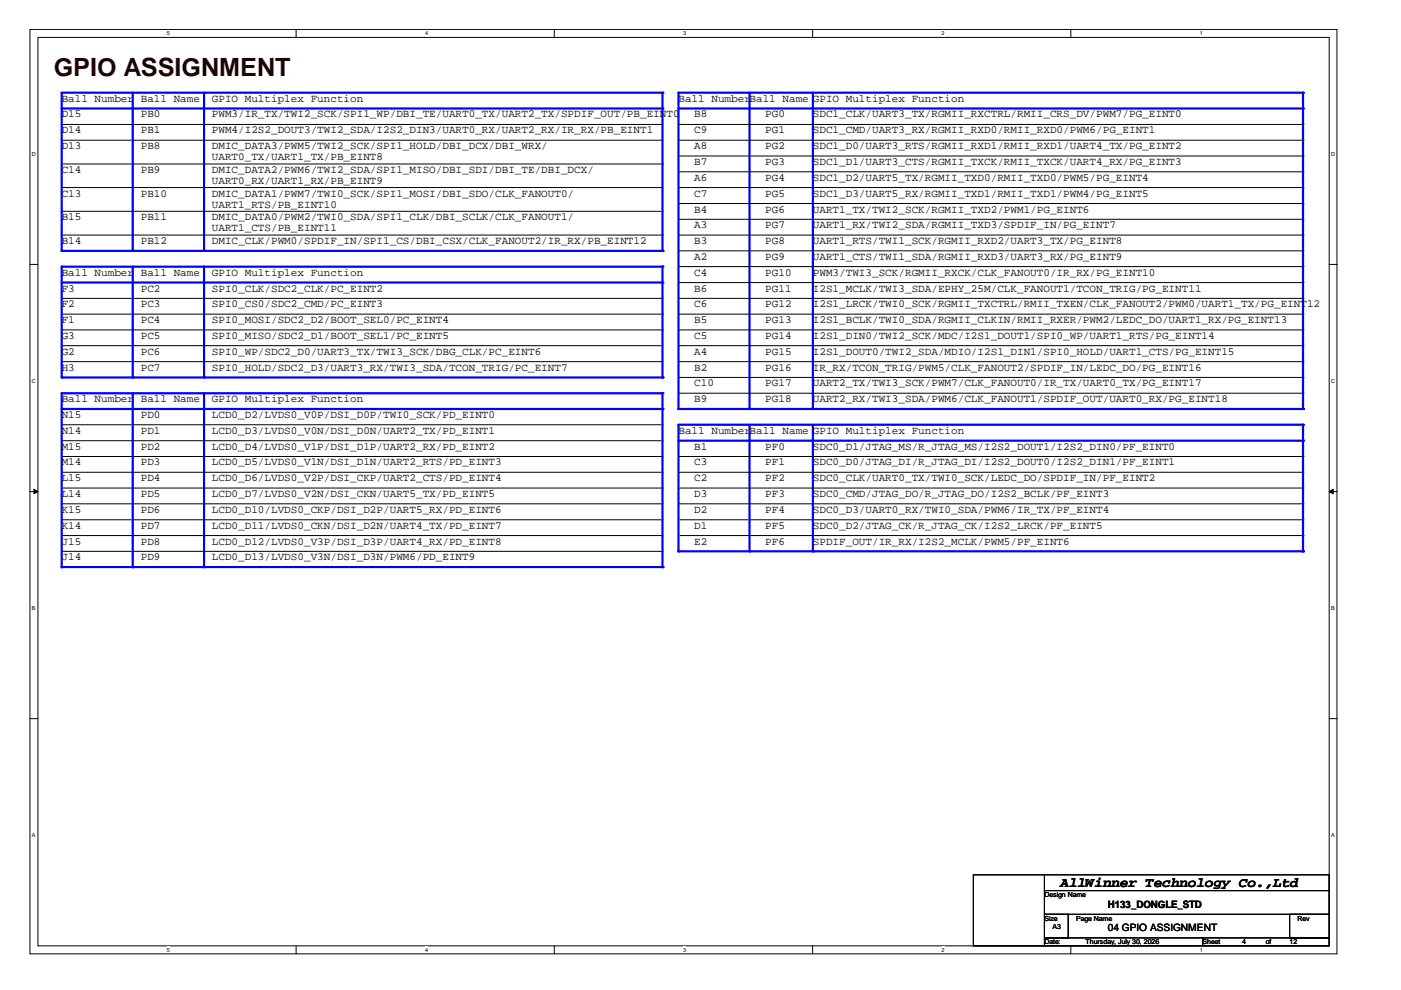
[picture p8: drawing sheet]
<svg xmlns="http://www.w3.org/2000/svg" width="297mm" height="210mm" viewBox="0 0 297 210" stroke-linecap="round" stroke-linejoin="round" font-family="sans-serif">
<defs><g id="words">
<text font-size="5.3" fill="#400000" x="11.4" y="16.2">GPIO ASSIGNMENT</text>
<text font-size="3" x="224.8" y="188.1">AllWinner Technology Co.,Ltd</text>
<g font-size="2.3">
<text x="13.1" y="21.6">Ball Number</text>
<text x="29.8" y="21.6">Ball Name</text>
<text x="44.9" y="21.6">GPIO Multiplex Function</text>
<text x="143.8" y="21.6">Ball Number</text>
<text x="158.9" y="21.6">Ball Name</text>
<text x="172.3" y="21.6">GPIO Multiplex Function</text>
<text x="13.1" y="28.3">D14</text>
<text x="13.1" y="24.9">D15</text>
<text x="29.8" y="28.3">PB1</text>
<text x="29.8" y="24.9">PB0</text>
<text x="44.9" y="28.3">PWM4/I2S2_DOUT3/TWI2_SDA/I2S2_DIN3/UART0_RX/UART2_RX/IR_RX/PB_EINT1</text>
<text x="44.9" y="24.9">PWM3/IR_TX/TWI2_SCK/SPI1_WP/DBI_TE/UART0_TX/UART2_TX/SPDIF_OUT/PB_EINT0</text>
<text x="147.2" y="28.3">C9</text>
<text x="147.2" y="24.9">B8</text>
<text x="162.3" y="28.3">PG1</text>
<text x="162.3" y="24.9">PG0</text>
<text x="172.3" y="24.9">SDC1_CLK/UART3_TX/RGMII_RXCTRL/RMII_CRS_DV/PWM7/PG_EINT0</text>
<text x="172.3" y="28.3">SDC1_CMD/UART3_RX/RGMII_RXD0/RMII_RXD0/PWM6/PG_EINT1</text>
<text x="13.1" y="31.6">D13</text>
<text x="29.8" y="31.6">PB8</text>
<text x="44.9" y="31.6">DMIC_DATA3/PWM5/TWI2_SCK/SPI1_HOLD/DBI_DCX/DBI_WRX/</text>
<text x="44.9" y="34">UART0_TX/UART1_TX/PB_EINT8</text>
<text x="147.2" y="35">B7</text>
<text x="147.2" y="31.6">A8</text>
<text x="162.3" y="35">PG3</text>
<text x="162.3" y="31.6">PG2</text>
<text x="172.3" y="31.6">SDC1_D0/UART3_RTS/RGMII_RXD1/RMII_RXD1/UART4_TX/PG_EINT2</text>
<text x="172.3" y="35">SDC1_D1/UART3_CTS/RGMII_TXCK/RMII_TXCK/UART4_RX/PG_EINT3</text>
<text x="13.1" y="36.7">C14</text>
<text x="13.1" y="41.7">C13</text>
<text x="29.8" y="36.7">PB9</text>
<text x="29.8" y="41.7">PB10</text>
<text x="44.9" y="36.7">DMIC_DATA2/PWM6/TWI2_SDA/SPI1_MISO/DBI_SDI/DBI_TE/DBI_DCX/</text>
<text x="44.9" y="39">UART0_RX/UART1_RX/PB_EINT9</text>
<text x="44.9" y="41.7">DMIC_DATA1/PWM7/TWI0_SCK/SPI1_MOSI/DBI_SDO/CLK_FANOUT0/</text>
<text x="147.2" y="38.3">A6</text>
<text x="147.2" y="41.7">C7</text>
<text x="162.3" y="38.3">PG4</text>
<text x="162.3" y="41.7">PG5</text>
<text x="172.3" y="41.7">SDC1_D3/UART5_RX/RGMII_TXD1/RMII_TXD1/PWM4/PG_EINT5</text>
<text x="172.3" y="38.3">SDC1_D2/UART5_TX/RGMII_TXD0/RMII_TXD0/PWM5/PG_EINT4</text>
<text x="13.1" y="46.7">B15</text>
<text x="29.8" y="46.7">PB11</text>
<text x="44.9" y="44">UART1_RTS/PB_EINT10</text>
<text x="44.9" y="46.7">DMIC_DATA0/PWM2/TWI0_SDA/SPI1_CLK/DBI_SCLK/CLK_FANOUT1/</text>
<text x="147.2" y="45.1">B4</text>
<text x="162.3" y="45.1">PG6</text>
<text x="172.3" y="45.1">UART1_TX/TWI2_SCK/RGMII_TXD2/PWM1/PG_EINT6</text>
<text x="13.1" y="51.7">B14</text>
<text x="29.8" y="51.7">PB12</text>
<text x="44.9" y="51.7">DMIC_CLK/PWM0/SPDIF_IN/SPI1_CS/DBI_CSX/CLK_FANOUT2/IR_RX/PB_EINT12</text>
<text x="44.9" y="49">UART1_CTS/PB_EINT11</text>
<text x="147.2" y="48.4">A3</text>
<text x="147.2" y="51.7">B3</text>
<text x="162.3" y="48.4">PG7</text>
<text x="162.3" y="51.7">PG8</text>
<text x="172.3" y="48.4">UART1_RX/TWI2_SDA/RGMII_TXD3/SPDIF_IN/PG_EINT7</text>
<text x="172.3" y="51.7">UART1_RTS/TWI1_SCK/RGMII_RXD2/UART3_TX/PG_EINT8</text>
<text x="13.1" y="58.4">Ball Number</text>
<text x="29.8" y="58.4">Ball Name</text>
<text x="44.9" y="58.4">GPIO Multiplex Function</text>
<text x="147.2" y="55.1">A2</text>
<text x="147.2" y="58.4">C4</text>
<text x="162.3" y="58.4">PG10</text>
<text x="162.3" y="55.1">PG9</text>
<text x="172.3" y="55.1">UART1_CTS/TWI1_SDA/RGMII_RXD3/UART3_RX/PG_EINT9</text>
<text x="172.3" y="58.4">PWM3/TWI3_SCK/RGMII_RXCK/CLK_FANOUT0/IR_RX/PG_EINT10</text>
<text x="13.1" y="61.8">F3</text>
<text x="13.1" y="65.2">F2</text>
<text x="29.8" y="65.2">PC3</text>
<text x="29.8" y="61.8">PC2</text>
<text x="44.9" y="61.8">SPI0_CLK/SDC2_CLK/PC_EINT2</text>
<text x="44.9" y="65.2">SPI0_CS0/SDC2_CMD/PC_EINT3</text>
<text x="147.2" y="61.8">B6</text>
<text x="147.2" y="65.2">C6</text>
<text x="162.3" y="61.8">PG11</text>
<text x="162.3" y="65.2">PG12</text>
<text x="172.3" y="61.8">I2S1_MCLK/TWI3_SDA/EPHY_25M/CLK_FANOUT1/TCON_TRIG/PG_EINT11</text>
<text x="172.3" y="65.2">I2S1_LRCK/TWI0_SCK/RGMII_TXCTRL/RMII_TXEN/CLK_FANOUT2/PWM0/UART1_TX/PG_EINT12</text>
<text x="13.1" y="68.5">F1</text>
<text x="13.1" y="71.9">G3</text>
<text x="29.8" y="68.5">PC4</text>
<text x="29.8" y="71.9">PC5</text>
<text x="44.9" y="68.5">SPI0_MOSI/SDC2_D2/BOOT_SEL0/PC_EINT4</text>
<text x="44.9" y="71.9">SPI0_MISO/SDC2_D1/BOOT_SEL1/PC_EINT5</text>
<text x="147.2" y="71.9">C5</text>
<text x="147.2" y="68.5">B5</text>
<text x="162.3" y="68.5">PG13</text>
<text x="162.3" y="71.9">PG14</text>
<text x="172.3" y="68.5">I2S1_BCLK/TWI0_SDA/RGMII_CLKIN/RMII_RXER/PWM2/LEDC_DO/UART1_RX/PG_EINT13</text>
<text x="172.3" y="71.9">I2S1_DIN0/TWI2_SCK/MDC/I2S1_DOUT1/SPI0_WP/UART1_RTS/PG_EINT14</text>
<text x="13.1" y="75.2">G2</text>
<text x="29.8" y="75.2">PC6</text>
<text x="44.9" y="75.2">SPI0_WP/SDC2_D0/UART3_TX/TWI3_SCK/DBG_CLK/PC_EINT6</text>
<text x="147.2" y="75.2">A4</text>
<text x="162.3" y="75.2">PG15</text>
<text x="172.3" y="75.2">I2S1_DOUT0/TWI2_SDA/MDIO/I2S1_DIN1/SPI0_HOLD/UART1_CTS/PG_EINT15</text>
<text x="13.1" y="78.6">H3</text>
<text x="29.8" y="78.6">PC7</text>
<text x="44.9" y="78.6">SPI0_HOLD/SDC2_D3/UART3_RX/TWI3_SDA/TCON_TRIG/PC_EINT7</text>
<text x="147.2" y="81.9">C10</text>
<text x="147.2" y="78.6">B2</text>
<text x="162.3" y="81.9">PG17</text>
<text x="162.3" y="78.6">PG16</text>
<text x="172.3" y="81.9">UART2_TX/TWI3_SCK/PWM7/CLK_FANOUT0/IR_TX/UART0_TX/PG_EINT17</text>
<text x="172.3" y="78.6">IR_RX/TCON_TRIG/PWM5/CLK_FANOUT2/SPDIF_IN/LEDC_DO/PG_EINT16</text>
<text x="13.1" y="88.6">N15</text>
<text x="13.1" y="85.3">Ball Number</text>
<text x="29.8" y="88.6">PD0</text>
<text x="29.8" y="85.3">Ball Name</text>
<text x="44.9" y="88.6">LCD0_D2/LVDS0_V0P/DSI_D0P/TWI0_SCK/PD_EINT0</text>
<text x="44.9" y="85.3">GPIO Multiplex Function</text>
<text x="147.2" y="85.3">B9</text>
<text x="162.3" y="85.3">PG18</text>
<text x="172.3" y="85.3">UART2_RX/TWI3_SDA/PWM6/CLK_FANOUT1/SPDIF_OUT/UART0_RX/PG_EINT18</text>
<text x="13.1" y="92">N14</text>
<text x="13.1" y="95.3">M15</text>
<text x="29.8" y="92">PD1</text>
<text x="29.8" y="95.3">PD2</text>
<text x="44.9" y="95.3">LCD0_D4/LVDS0_V1P/DSI_D1P/UART2_RX/PD_EINT2</text>
<text x="44.9" y="92">LCD0_D3/LVDS0_V0N/DSI_D0N/UART2_TX/PD_EINT1</text>
<text x="143.8" y="92">Ball NumberBall Name</text>
<text x="147.2" y="95.3">B1</text>
<text x="162.3" y="95.3">PF0</text>
<text x="172.3" y="92">GPIO Multiplex Function</text>
<text x="172.3" y="95.3">SDC0_D1/JTAG_MS/R_JTAG_MS/I2S2_DOUT1/I2S2_DIN0/PF_EINT0</text>
<text x="13.1" y="98.7">M14</text>
<text x="29.8" y="98.7">PD3</text>
<text x="44.9" y="98.7">LCD0_D5/LVDS0_V1N/DSI_D1N/UART2_RTS/PD_EINT3</text>
<text x="147.2" y="98.7">C3</text>
<text x="162.3" y="98.7">PF1</text>
<text x="172.3" y="98.7">SDC0_D0/JTAG_DI/R_JTAG_DI/I2S2_DOUT0/I2S2_DIN1/PF_EINT1</text>
<text x="13.1" y="102">L15</text>
<text x="13.1" y="105.4">L14</text>
<text x="29.8" y="102">PD4</text>
<text x="29.8" y="105.4">PD5</text>
<text x="44.9" y="102">LCD0_D6/LVDS0_V2P/DSI_CKP/UART2_CTS/PD_EINT4</text>
<text x="44.9" y="105.4">LCD0_D7/LVDS0_V2N/DSI_CKN/UART5_TX/PD_EINT5</text>
<text x="147.2" y="102">C2</text>
<text x="147.2" y="105.4">D3</text>
<text x="162.3" y="102">PF2</text>
<text x="162.3" y="105.4">PF3</text>
<text x="172.3" y="105.4">SDC0_CMD/JTAG_DO/R_JTAG_DO/I2S2_BCLK/PF_EINT3</text>
<text x="172.3" y="102">SDC0_CLK/UART0_TX/TWI0_SCK/LEDC_DO/SPDIF_IN/PF_EINT2</text>
<text x="13.1" y="108.7">K15</text>
<text x="13.1" y="112.1">K14</text>
<text x="29.8" y="112.1">PD7</text>
<text x="29.8" y="108.7">PD6</text>
<text x="44.9" y="108.7">LCD0_D10/LVDS0_CKP/DSI_D2P/UART5_RX/PD_EINT6</text>
<text x="44.9" y="112.1">LCD0_D11/LVDS0_CKN/DSI_D2N/UART4_TX/PD_EINT7</text>
<text x="147.2" y="108.7">D2</text>
<text x="147.2" y="112.1">D1</text>
<text x="162.3" y="108.7">PF4</text>
<text x="162.3" y="112.1">PF5</text>
<text x="172.3" y="112.1">SDC0_D2/JTAG_CK/R_JTAG_CK/I2S2_LRCK/PF_EINT5</text>
<text x="172.3" y="108.7">SDC0_D3/UART0_RX/TWI0_SDA/PWM6/IR_TX/PF_EINT4</text>
<text x="13.1" y="115.5">J15</text>
<text x="13.1" y="118.8">J14</text>
<text x="29.8" y="115.5">PD8</text>
<text x="29.8" y="118.8">PD9</text>
<text x="44.9" y="115.5">LCD0_D12/LVDS0_V3P/DSI_D3P/UART4_RX/PD_EINT8</text>
<text x="44.9" y="118.8">LCD0_D13/LVDS0_V3N/DSI_D3N/PWM6/PD_EINT9</text>
<text x="147.2" y="115.5">E2</text>
<text x="162.3" y="115.5">PF6</text>
<text x="172.3" y="115.5">SPDIF_OUT/IR_RX/I2S2_MCLK/PWM5/PF_EINT6</text>
</g>
<g font-size="2.2">
<text x="234.9" y="197.5">04 GPIO ASSIGNMENT</text>
<text x="234.9" y="192.5">H133_DONGLE_STD</text>
</g>
<g font-size="1.5">
<text x="221.4" y="190.2">Design Name</text>
<text x="221.4" y="195.2">Size</text>
<text x="223.1" y="196.9">A3</text>
<text x="228.1" y="195.2">Page Name</text>
<text x="275.1" y="195.2">Rev</text>
<text x="221.4" y="200.2">Date:</text>
<text x="230.2" y="200.2">Thursday, July 30, 2026</text>
<text x="255" y="200.2">Sheet</text>
<text x="263.4" y="200.2">4</text>
<text x="268.4" y="200.2">of</text>
<text x="273.4" y="200.2">12</text>
</g>
<g font-size="1.2">
<text x="35.4" y="7.5">5</text>
<text x="90.1" y="7.5">4</text>
<text x="144.9" y="7.5">3</text>
<text x="199.6" y="7.5">2</text>
<text x="254.4" y="7.5">1</text>
<text x="6.8" y="33.1">D</text>
<text x="282.2" y="33.1">D</text>
<text x="6.8" y="81.2">C</text>
<text x="282.2" y="81.2">C</text>
<text x="6.8" y="129.4">B</text>
<text x="282.2" y="129.4">B</text>
<text x="6.8" y="177.5">A</text>
<text x="282.2" y="177.5">A</text>
<text x="35.4" y="201.8">5</text>
<text x="90.1" y="201.8">4</text>
<text x="144.9" y="201.8">3</text>
<text x="199.6" y="201.8">2</text>
<text x="254.4" y="201.8">1</text>
</g>
</g></defs>
<path d="M6.3 6.2h277.2v196h-277.2zM8 7.9h273.8v192.6h-273.8z" fill="none" stroke="#000" stroke-width=".21"/>
<g fill="#fff">
<path d="M35.4 6.4h.6v1.4h-.6z"/>
<path d="M35.4 200.7h.6v1.4h-.6z"/>
</g>
<path d="M62.8 6.2v1.7M62.8 200.5v1.7" fill="none" stroke="#000" stroke-width=".21"/>
<g fill="#fff">
<path d="M90.1 6.4h.7v1.4h-.7z"/>
<path d="M90.1 200.7h.7v1.4h-.7z"/>
</g>
<path d="M117.5 6.2v1.7M117.5 200.5v1.7" fill="none" stroke="#000" stroke-width=".21"/>
<g fill="#fff">
<path d="M144.9 6.4h.6v1.4h-.6z"/>
<path d="M144.9 200.7h.6v1.4h-.6z"/>
</g>
<path d="M172.3 6.2v1.7M172.3 200.5v1.7" fill="none" stroke="#000" stroke-width=".21"/>
<g fill="#fff">
<path d="M199.6 6.4h.7v1.4h-.7z"/>
<path d="M199.6 200.7h.7v1.4h-.7z"/>
</g>
<path d="M227 6.2v1.7M227 200.5v1.7" fill="none" stroke="#000" stroke-width=".21"/>
<g fill="#fff">
<path d="M254.4 6.4h.6v1.4h-.6z"/>
<path d="M254.4 200.7h.6v1.4h-.6z"/>
<path d="M6.8 32h.8v1.3h-.8z"/>
<path d="M282.2 32h.9v1.3h-.9z"/>
<path d="M6.8 80.1h.8v1.4h-.8z"/>
<path d="M282.2 80.1h.9v1.4h-.9z"/>
</g>
<path d="M6.3 56.1h1.7M281.8 56.1h1.7" fill="none" stroke="#000" stroke-width=".21"/>
<g fill="#fff">
<path d="M6.8 128.3h.7v1.3h-.7z"/>
<path d="M282.2 128.3h.8v1.3h-.8z"/>
</g>
<path d="M6.3 104.2h1.7M281.8 104.2h1.7" fill="none" stroke="#000" stroke-width=".21"/>
<path d="M7.2 103.7l.8 .5-.8 .5zM281.8 104.2l.9-.5v1z" fill="#000" stroke="#000" stroke-width=".21"/>
<g fill="#fff">
<path d="M6.8 176.4h.7v1.4h-.7z"/>
<path d="M282.2 176.4h.8v1.4h-.8z"/>
</g>
<path d="M143.8 113.6h132.5M143.8 110.2h132.5M276.3 113.6h.1M276.3 110.2h.1M6.3 152.4h1.7M281.8 152.4h1.7" fill="none" stroke="#000" stroke-width=".21"/>
<path d="M143.8 116.9h132.5" fill="none" stroke="#00f" stroke-width=".47"/>
<circle cx="276.3" cy="116.9" r=".23" fill="#00f"/>
<path d="M143.8 93.4h132.5" fill="none" stroke="#00f" stroke-width=".47"/>
<circle cx="276.3" cy="93.4" r=".23" fill="#00f"/>
<path d="M143.8 90.1h132.5" fill="none" stroke="#00f" stroke-width=".47"/>
<circle cx="276.3" cy="90.1" r=".23" fill="#00f"/>
<path d="M276.3 90.1v26.8" fill="none" stroke="#00f" stroke-width=".47"/>
<circle cx="276.3" cy="116.9" r=".23" fill="#00f"/>
<path d="M172.3 90.1v26.8" fill="none" stroke="#00f" stroke-width=".47"/>
<circle cx="172.3" cy="116.9" r=".23" fill="#00f"/>
<path d="M158.9 90.1v26.8" fill="none" stroke="#00f" stroke-width=".47"/>
<circle cx="158.9" cy="116.9" r=".23" fill="#00f"/>
<path d="M143.8 90.1v26.8" fill="none" stroke="#00f" stroke-width=".47"/>
<circle cx="143.8" cy="116.9" r=".23" fill="#00f"/>
<path d="M172.3 19.7v67" fill="none" stroke="#00f" stroke-width=".47"/>
<circle cx="172.3" cy="86.7" r=".23" fill="#00f"/>
<path d="M276.3 19.7v67" fill="none" stroke="#00f" stroke-width=".47"/>
<circle cx="276.3" cy="86.7" r=".23" fill="#00f"/>
<path d="M158.9 19.7v67" fill="none" stroke="#00f" stroke-width=".47"/>
<circle cx="158.9" cy="86.7" r=".23" fill="#00f"/>
<path d="M143.8 19.7v67" fill="none" stroke="#00f" stroke-width=".47"/>
<circle cx="143.8" cy="86.7" r=".23" fill="#00f"/>
<path d="M13.1 29.7h127.4M13.1 26.4h127.4M140.5 29.7h.1M140.5 26.4h.1" fill="none" stroke="#000" stroke-width=".21"/>
<path d="M13.1 19.7h127.4" fill="none" stroke="#00f" stroke-width=".47"/>
<circle cx="140.5" cy="19.7" r=".23" fill="#00f"/>
<path d="M13.1 23h127.4" fill="none" stroke="#00f" stroke-width=".47"/>
<circle cx="140.5" cy="23" r=".23" fill="#00f"/>
<path d="M143.8 76.7h132.5M276.3 76.7h.1M143.8 83.4h132.5M276.3 83.4h.1" fill="none" stroke="#000" stroke-width=".21"/>
<path d="M13.1 53.2h127.4" fill="none" stroke="#00f" stroke-width=".47"/>
<circle cx="140.5" cy="53.2" r=".23" fill="#00f"/>
<path d="M13.1 69.9h127.4M13.1 63.3h127.4M13.1 66.6h127.4M140.5 69.9h.1M140.5 63.3h.1M140.5 66.6h.1M13.1 96.8h127.4M140.5 96.8h.1" fill="none" stroke="#000" stroke-width=".21"/>
<path d="M13.1 80h127.4" fill="none" stroke="#00f" stroke-width=".47"/>
<circle cx="140.5" cy="80" r=".23" fill="#00f"/>
<g fill="none" stroke="#000" stroke-width=".21">
<path d="M13.1 90.1h127.4M13.1 93.4h127.4M140.5 90.1h.1M140.5 93.4h.1M13.1 100.1h127.4M13.1 110.2h127.4M13.1 113.6h127.4M13.1 103.5h127.4M13.1 106.8h127.4M13.1 116.9h127.4M140.5 100.1h.1M140.5 110.2h.1"/>
<path d="M140.5 113.6h.1M140.5 103.5h.1M140.5 106.8h.1M140.5 116.9h.1"/>
</g>
<path d="M13.1 120.2h127.4" fill="none" stroke="#00f" stroke-width=".47"/>
<circle cx="140.5" cy="120.2" r=".23" fill="#00f"/>
<g fill="none" stroke="#000" stroke-width=".21">
<path d="M13.1 34.8h127.4M13.1 39.8h127.4M140.5 34.8h.1M140.5 39.8h.1M143.8 29.7h132.5M143.8 26.4h132.5M143.8 36.4h132.5M143.8 33.1h132.5M276.3 29.7h.1M276.3 26.4h.1M276.3 36.4h.1M276.3 33.1h.1"/>
<path d="M13.1 44.8h127.4M13.1 49.8h127.4M140.5 44.8h.1M140.5 49.8h.1M13.1 73.3h127.4M13.1 76.7h127.4M140.5 73.3h.1M140.5 76.7h.1"/>
</g>
<path d="M43.3 19.7v33.5" fill="none" stroke="#00f" stroke-width=".47"/>
<circle cx="43.3" cy="53.2" r=".23" fill="#00f"/>
<path d="M28.2 19.7v33.5" fill="none" stroke="#00f" stroke-width=".47"/>
<circle cx="28.2" cy="53.2" r=".23" fill="#00f"/>
<path d="M13.1 19.7v33.5" fill="none" stroke="#00f" stroke-width=".47"/>
<circle cx="13.1" cy="53.2" r=".23" fill="#00f"/>
<path d="M143.8 80h132.5M276.3 80h.1" fill="none" stroke="#000" stroke-width=".21"/>
<path d="M13.1 83.4v36.8" fill="none" stroke="#00f" stroke-width=".47"/>
<circle cx="13.1" cy="120.2" r=".23" fill="#00f"/>
<path d="M140.5 56.5v23.5" fill="none" stroke="#00f" stroke-width=".47"/>
<circle cx="140.5" cy="80" r=".23" fill="#00f"/>
<path d="M43.3 56.5v23.5" fill="none" stroke="#00f" stroke-width=".47"/>
<circle cx="43.3" cy="80" r=".23" fill="#00f"/>
<path d="M28.2 56.5v23.5" fill="none" stroke="#00f" stroke-width=".47"/>
<circle cx="28.2" cy="80" r=".23" fill="#00f"/>
<path d="M13.1 56.5v23.5" fill="none" stroke="#00f" stroke-width=".47"/>
<circle cx="13.1" cy="80" r=".23" fill="#00f"/>
<path d="M140.5 19.7v33.5" fill="none" stroke="#00f" stroke-width=".47"/>
<circle cx="140.5" cy="53.2" r=".23" fill="#00f"/>
<path d="M140.5 83.4v36.8" fill="none" stroke="#00f" stroke-width=".47"/>
<circle cx="140.5" cy="120.2" r=".23" fill="#00f"/>
<path d="M43.3 83.4v36.8" fill="none" stroke="#00f" stroke-width=".47"/>
<circle cx="43.3" cy="120.2" r=".23" fill="#00f"/>
<path d="M28.2 83.4v36.8" fill="none" stroke="#00f" stroke-width=".47"/>
<circle cx="28.2" cy="120.2" r=".23" fill="#00f"/>
<g fill="none" stroke="#000" stroke-width=".21">
<path d="M143.8 39.8h132.5M276.3 39.8h.1M143.8 43.2h132.5M143.8 56.5h132.5M143.8 46.5h132.5M143.8 49.8h132.5M143.8 53.2h132.5M143.8 59.9h132.5M276.3 43.2h.1M276.3 56.5h.1M276.3 46.5h.1M276.3 49.8h.1"/>
<path d="M276.3 53.2h.1M276.3 59.9h.1M143.8 69.9h132.5M143.8 63.3h132.5M143.8 66.6h132.5M276.3 69.9h.1M276.3 63.3h.1M276.3 66.6h.1"/>
</g>
<path d="M13.1 56.5h127.4" fill="none" stroke="#00f" stroke-width=".47"/>
<circle cx="140.5" cy="56.5" r=".23" fill="#00f"/>
<path d="M143.8 73.3h132.5M276.3 73.3h.1" fill="none" stroke="#000" stroke-width=".21"/>
<path d="M143.8 86.7h132.5" fill="none" stroke="#00f" stroke-width=".47"/>
<circle cx="276.3" cy="86.7" r=".23" fill="#00f"/>
<path d="M13.1 59.9h127.4" fill="none" stroke="#00f" stroke-width=".47"/>
<circle cx="140.5" cy="59.9" r=".23" fill="#00f"/>
<path d="M13.1 83.4h127.4" fill="none" stroke="#00f" stroke-width=".47"/>
<circle cx="140.5" cy="83.4" r=".23" fill="#00f"/>
<path d="M13.1 86.7h127.4" fill="none" stroke="#00f" stroke-width=".47"/>
<circle cx="140.5" cy="86.7" r=".23" fill="#00f"/>
<path d="M143.8 96.8h132.5M276.3 96.8h.1M143.8 100.1h132.5M276.3 100.1h.1" fill="none" stroke="#000" stroke-width=".21"/>
<path d="M143.8 19.7h132.5" fill="none" stroke="#00f" stroke-width=".47"/>
<circle cx="276.3" cy="19.7" r=".23" fill="#00f"/>
<path d="M143.8 23h132.5" fill="none" stroke="#00f" stroke-width=".47"/>
<circle cx="276.3" cy="23" r=".23" fill="#00f"/>
<path d="M143.8 103.5h132.5M143.8 106.8h132.5M276.3 103.5h.1M276.3 106.8h.1M206.4 185.5h15v15h-15zM221.4 185.5h60.4v3.3h-60.4zM221.4 188.8h60.4v5.1h-60.4zM221.4 193.9h5.1v5h-5.1zM221.4 198.9h33.6v1.6h-33.6zM255 198.9h26.8v1.6h-26.8zM273.4 193.9h8.4v5h-8.4z" fill="none" stroke="#000" stroke-width=".21"/>
<use href="#words"/>
</svg>
